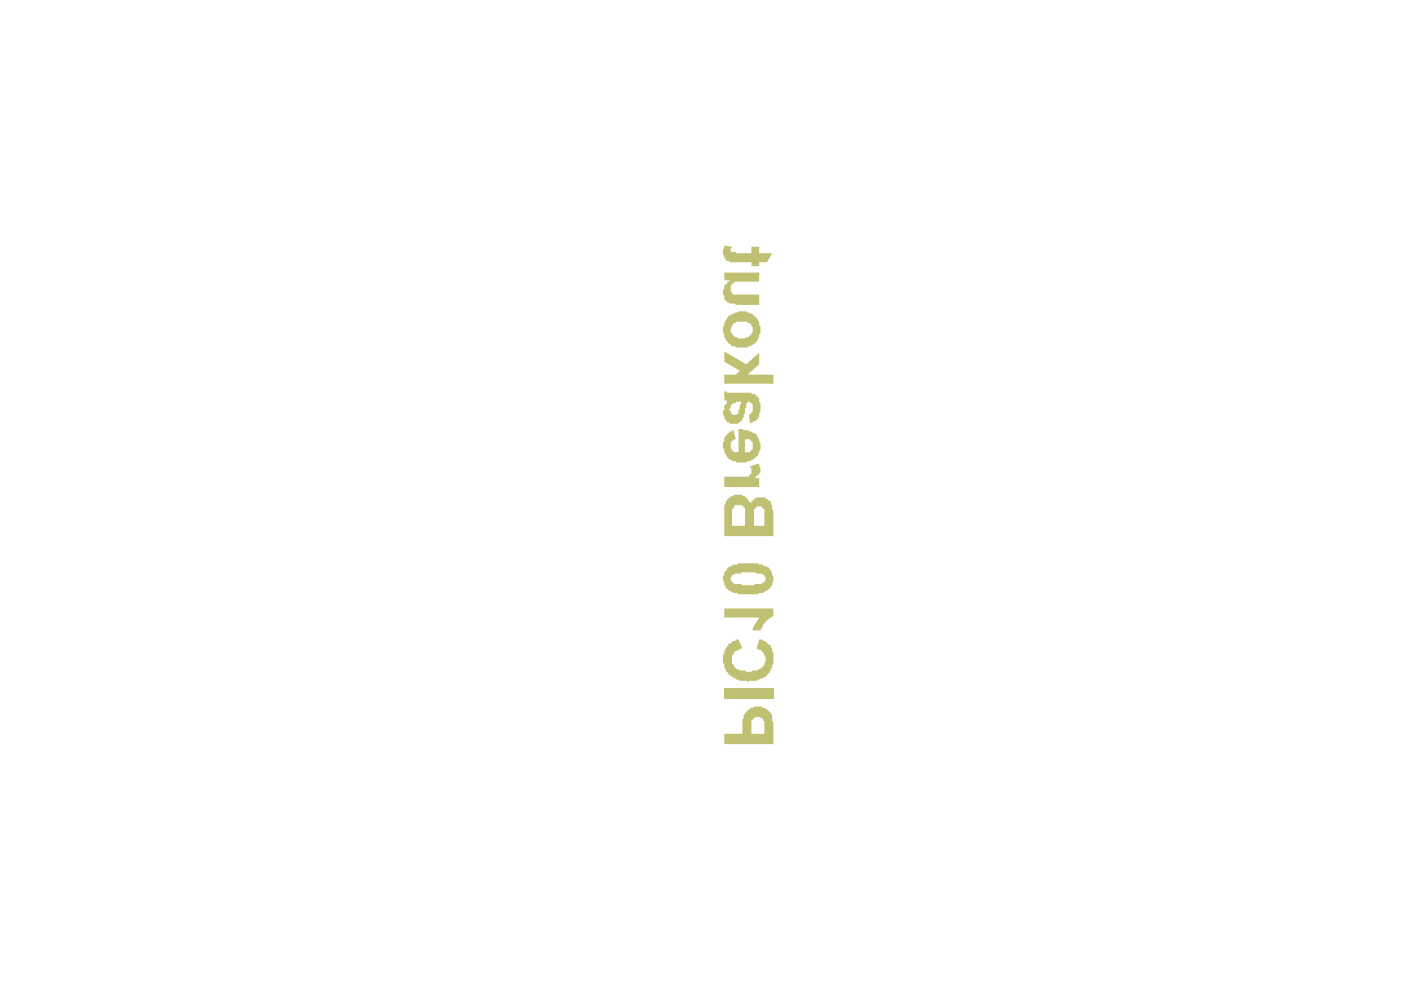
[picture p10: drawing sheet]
<svg xmlns="http://www.w3.org/2000/svg" width="297mm" height="210mm" viewBox="0 0 297 210" stroke-linecap="round" stroke-linejoin="round" font-family="sans-serif">
<g fill="#c0c073">
<path d="M153.6 146h10.4v2.2h-10.4z"/>
<path d="M154.1 137h.3v-.3l.3-.3h.2a.87 .87 0 0 1 1.1-.5v-.3h.6l.8 1.9h-.6v.3h-.5v.3h-.5l-.3 .8h-.3v1.9h.3v.3l.3 .2v.3h.2v.3h.6l.2 .3h1.1l.3 .2h1.1l.3-.2h1.1v-.3h.5v-.3h.3l.3-.3v-.2h.3v-.6l.2-.3v-1.1h-.2v-.5h-.3a.97 .97 0 0 0-1.1-.8v-.3h-.3l.6-1.9h.5l.3 .3 .8 .2v.3h.3v.3h.3l.2 .3v.2l.3 .3v.6l.3 .2v2.5l-.3 .3v.5l-.5 .8v.3h-.3v.3h-.3v.3l-.3 .2-1.6 .6-.3 .3h-1.6v.2h-.3v-.2h-1.7l-.2-.3h-.6v-.3h-.5v-.3l-.8-.2v-.3h-.3v-.3l-.6-.5v-.3l-.2-.3v-.8l-.3-.3v-1.6l.3-.3v-.5l.5-.9z"/>
<path d="M153.6 129h10.4v1.7h-.3v.2h-.5v.3h-.3v.3h-.3l-.3 .3v.2h-.2v.3h-.3v.5h-.3v.6h-.3v.3h-1.6v-.6l.3-.3 .2-.8h.3v-.2l.3-.3v-.3h.3v-.3h-7.4z"/>
<path d="M153.6 101.1h5.2v-.3h.2v-.3h.3v-1.3h-.3v-.3l2-.6v.6l.2 .3v1.1h-.2v.2l-.3 .3h-.3v.3h-.3v.2h-.2h1.1v2h-7.4z"/>
<path d="M153.6 74.5l4.6 2.7 2.8-2.4v2.4l-2.5 2.2h5.5v2h-10.4v-2h2.4l.8-.8-3.2-1.9z"/>
<path d="M153.6 57.8h7.4v1.9h-5.2v.3a.96 .96 0 0 0-.9 1.4v.5h.3v.3l.3 .3h5.5v2.1h-5l-.2-.2h-1.1l-.3-.3h-.3v-.3h-.3v-.3h-.2v-.8l-.3-.2v-1.1h.3v-.9l.2-.2h.3v-.3l.3-.3h.3v-.3h-1.1z"/>
<path d="M153.6 52l1.6 .3v.3h-.3v.8h1.1v.3h3.3v-1.4h1.7v1.4h2.7l-1.1 1.9h-1.6v.8h-1.7v-.8h-4.6v-.3h-.6l-.3-.2v-.3h-.2v-.6l-.3-.2v-1.1l.3-.3z"/>
<path d="M153.6 155.6v2.2h10.4v-4.7l-.3-.3v-1.3h-.3v-.3l-.8-.8h-.3v-.3h-.5l-.3-.3h-1.6l-.3 .3h-.6v.3h-.2l-.9 .8v.3h-.2v.8l-.3 .3v3zM159.3 152.8l.3-.2a1.56 1.56 0 0 1 1.6-.6v.3h.6v.5h.3v2.8h-2.8z"/>
<path d="M154.1 120.5v.3a.87 .87 0 0 0-.5 1.1l-.3 .3v1.1h.3v.8h.2v.5l.3 .3h.3v.3h.3l.8 .5h.8l.3 .3h3a1.56 1.56 0 0 0 1.4-.3h.8l.3-.2h.2v-.3h.6v-.3h.3v-.3h.2v-.2l.3-.3v-.6l.3-.2v-1.1l-.3-.3v-.6l-.3-.2v-.3h-.2v-.3l-.3-.3h-.3l-.3-.2h-.5v-.3h-.8l-.3-.3h-4.1l-.3 .3h-.8l-.3 .3-.8 .2v.3zM155.2 121.9h.6v-.3h1.3v-.3h3l.3 .3a1.48 1.48 0 0 1 1.9 .8v.6l-.2 .3v.2h-.6v.3h-1.4l-.2 .3h-2.5l-.3-.3h-.3a1.48 1.48 0 0 1-1.9-.8v-.6l.3-.2z"/>
<path d="M153.8 106.3v.5l-.2 .3v6.6h10.4v-5.5l-.3-.3v-.8l-.3-.3v-.5h-.2l-.6-.6h-.3v-.2h-1.9l-.3 .2h-.2v.3h-.3v.3h-.3v.3h-.3v.2l-.2-.8h-.3v-.3l-.3-.2h-.3v-.3h-.5v-.3h-1.9v.3h-.6v.3a.97 .97 0 0 0-.8 .8zM159.9 107.9h.2v-.3h.3v-.2h1.1v.2h.3v.3h.3v3.6h-2.2zM155.8 107.1h1.6v.3h.3v.2h.2v3.9h-2.7v-3.6h.3z"/>
<path d="M153.8 92.3v.3l-.2 .3v.8h-.3v1.3l.3 .3v.6l.5 .8v.3h.3v.2h.3v.3h.5v.3h.8v.3h2.2l.3-.3h.5l.3-.3h.3l.5-.5h.3v-.3h.3v-.6h.3v-.5l.2-.3v-1.3l-.2-.3v-.6l-.6-.8v-.3h-.3l-.8-.5h-.5v-.3h-1.1l-.3-.3h-.8v5.2v-.2h-.8a1.47 1.47 0 0 1-.9-1.9v-.3h.3v-.3l.8-.3-.5-1.9h-.3v.3h-.5v.3h-.3v.2h-.3v.3zM157.9 93.1h1.1v.3h.3v.3h.3v1.6h-.3v.3h-.3v.3h-1.1z"/>
<path d="M153.6 83v1.9h.5v.3h.3h-.3v.3a1.04 1.04 0 0 0-.5 1.3l-.3 .3v.8l.3 .3a.87 .87 0 0 0 .5 1.1v.3h.6v.2h1.9v-.2a.97 .97 0 0 0 .8-.9l.3-.2v-.6l.2-.2v-1.1h.3v-1.1h.3v-.3h.5v.3h.3l.3 .2v1.7h-.3v.3h-.3v.2h-.2l.2 1.9 .9-.5a.97 .97 0 0 0 .8-.8h.3v-.8l.2-.3v-1.9l-.2-.3v-.8h-.3v-.3h-.3v-.3h-.3v-.3h-.8v-.2h-5.2v-.3zM154.9 86a.87 .87 0 0 1 1.1-.5v-.3h1.1v.5h-.3v1.1h-.2v.9h-.3v.2h-1.1v-.2h-.3v-.6h-.2v-.5h.2z"/>
<path d="M154.1 67.4v.3l-.5 .8v.5l-.3 .3v1.4h.3v.8l.2 .3v.2l.6 .6v.3h.3a.87 .87 0 0 0 1.1 .5l.2 .3h2.5l.3-.3h.5v-.3l.8-.2v-.3h.3v-.3l.6-.8v-.6l.2-.2v-1.7h-.2v-.8l-.3-.3v-.2h-.3v-.3l-.3-.3h-.2v-.3h-.3v-.2h-.6v-.3h-.5l-.3-.3h-1.6l-.3 .3h-.5l-.3 .3-.8 .2-.3 .3v.3zM155.5 68.5h.5v-.3h2.5v.3h.5v.3h.3v.5h.3v1.1l-.3 .3v.2h-.3v.3h-.2v.3h-.6l-.3 .3h-1.3l-.3-.3h-.5v-.3h-.3v-.3h-.3v-.2l-.3-.3v-.8l.6-.8z"/>
</g>
</svg>
